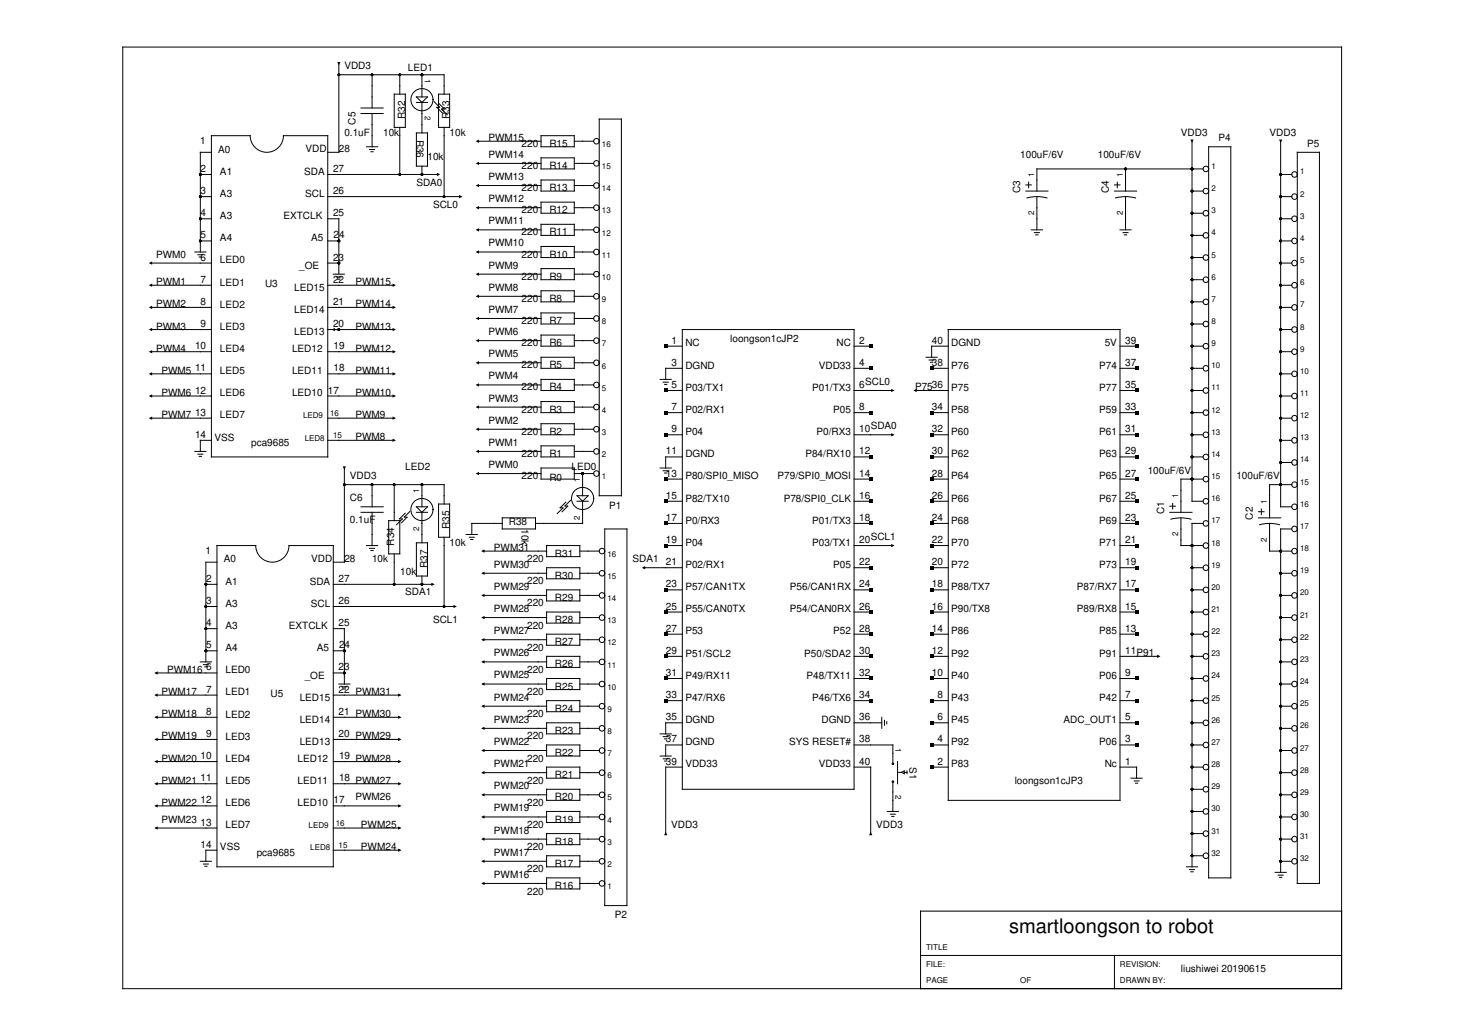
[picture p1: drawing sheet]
<svg xmlns="http://www.w3.org/2000/svg" width="297mm" height="210mm" viewBox="0 0 297 210" stroke-linecap="round" stroke-linejoin="round" font-family="sans-serif">
<defs><g id="words">
<text font-size="4.1" x="204.6" y="189.3">smartloongson to robot</text>
<g font-size="2">
<text x="69.8" y="14">VDD3</text>
<text x="82.7" y="14.4">LED1</text>
<text x="40.6" y="29.3">1</text>
<text x="69.8" y="27.5">0.1uF</text>
<text x="72.1" y="25.3" transform="rotate(-90 72.1 25.3)">C5</text>
<text x="77.7" y="27.5">10k</text>
<text x="82.2" y="24.1" transform="rotate(-90 82.2 24.1)">R32</text>
<text x="84.4" y="28.3" transform="rotate(90 84.4 28.3)">R36</text>
<text x="91.2" y="24.1" transform="rotate(-90 91.2 24.1)">R33</text>
<text x="91.2" y="27.5">10k</text>
<text x="99" y="28.6">PWM15</text>
<text x="105.8" y="29.8">220</text>
<text x="111.4" y="29.8">R15</text>
<text x="239.4" y="27.5">VDD3</text>
<text x="247.1" y="28.6">P4</text>
<text x="257.4" y="27.5">VDD3</text>
<text x="265" y="29.8">P5</text>
<text x="40.7" y="34.9">2</text>
<text x="44.3" y="30.9">A0</text>
<text x="44.6" y="35.4">A1</text>
<text x="61.7" y="35.4">SDA</text>
<text x="62" y="30.9">VDD</text>
<text x="67.5" y="34.9">27</text>
<text x="68.7" y="30.9">28</text>
<text x="86.7" y="32.4">10k</text>
<text x="99" y="32">PWM14</text>
<text x="105.8" y="34.3">220</text>
<text x="111.4" y="34.3">R14</text>
<text x="206.9" y="32">100uF/6V</text>
<text x="222.6" y="32">100uF/6V</text>
<text x="40.7" y="39.4">3</text>
<text x="44.6" y="39.9">A3</text>
<text x="61.9" y="39.9">SCL</text>
<text x="67.5" y="39.4">26</text>
<text x="84.4" y="37.6">SDA0</text>
<text x="99" y="41">PWM12</text>
<text x="99" y="36.5">PWM13</text>
<text x="105.8" y="38.8">220</text>
<text x="111.4" y="38.8">R13</text>
<text x="206.9" y="39.1" transform="rotate(-90 206.9 39.1)">C3</text>
<text x="224.8" y="39.1" transform="rotate(-90 224.8 39.1)">C4</text>
<text x="40.7" y="43.9">4</text>
<text x="44.6" y="44.4">A3</text>
<text x="57.5" y="44.4">EXTCLK</text>
<text x="67.5" y="43.9">25</text>
<text x="87.8" y="42.1">SCL0</text>
<text x="99" y="45.5">PWM11</text>
<text x="105.8" y="43.2">220</text>
<text x="105.8" y="47.7">220</text>
<text x="111.4" y="43.2">R12</text>
<text x="111.4" y="47.7">R11</text>
<text x="31.6" y="52.2">PWM0</text>
<text x="40.7" y="48.4">5</text>
<text x="40.7" y="52.8">6</text>
<text x="44.6" y="48.9">A4</text>
<text x="44.6" y="53.4">LED0</text>
<text x="63.1" y="48.9">A5</text>
<text x="67.5" y="52.8">23</text>
<text x="67.6" y="48.4">24</text>
<text x="99" y="50">PWM10</text>
<text x="105.8" y="52.2">220</text>
<text x="111.4" y="52.2">R10</text>
<text x="31.6" y="57.8">PWM1</text>
<text x="40.7" y="57.3">7</text>
<text x="44.6" y="57.9">LED1</text>
<text x="53.8" y="58.2">U3</text>
<text x="59.6" y="59">LED15</text>
<text x="60.7" y="54.5">_OE</text>
<text x="67.5" y="57.3">22</text>
<text x="72.1" y="57.8">PWM15</text>
<text x="99" y="54.5">PWM9</text>
<text x="99" y="59">PWM8</text>
<text x="105.8" y="56.7">220</text>
<text x="111.4" y="56.7">R9</text>
<text x="31.6" y="62.3">PWM2</text>
<text x="40.7" y="61.8">8</text>
<text x="44.6" y="62.4">LED2</text>
<text x="59.6" y="63.5">LED14</text>
<text x="67.5" y="61.8">21</text>
<text x="72.1" y="62.3">PWM14</text>
<text x="99" y="63.5">PWM7</text>
<text x="105.8" y="61.2">220</text>
<text x="105.8" y="65.7">220</text>
<text x="111.4" y="61.2">R8</text>
<text x="111.4" y="65.7">R7</text>
<text x="31.6" y="71.3">PWM4</text>
<text x="31.6" y="66.8">PWM3</text>
<text x="39.5" y="70.8">10</text>
<text x="40.7" y="66.3">9</text>
<text x="44.6" y="66.9">LED3</text>
<text x="44.6" y="71.4">LED4</text>
<text x="59.2" y="71.4">LED12</text>
<text x="59.6" y="68">LED13</text>
<text x="67.5" y="66.3">20</text>
<text x="67.6" y="70.8">19</text>
<text x="72.1" y="71.3">PWM12</text>
<text x="72.1" y="66.8">PWM13</text>
<text x="99" y="68">PWM6</text>
<text x="105.8" y="70.2">220</text>
<text x="111.4" y="70.2">R6</text>
<text x="136.2" y="69.7">1</text>
<text x="139" y="70.3">NC</text>
<text x="148.1" y="69.3">loongson1cJP2</text>
<text x="169.6" y="70.3">NC</text>
<text x="174.2" y="69.7">2</text>
<text x="188.9" y="69.7">40</text>
<text x="192.9" y="70.3">DGND</text>
<text x="224" y="70.3">5V</text>
<text x="228.2" y="69.7">39</text>
<text x="32.8" y="75.8">PWM5</text>
<text x="39.5" y="75.3">11</text>
<text x="44.6" y="75.9">LED5</text>
<text x="59.2" y="75.9">LED11</text>
<text x="67.6" y="75.3">18</text>
<text x="72.1" y="75.8">PWM11</text>
<text x="99" y="76.9">PWM4</text>
<text x="99" y="72.5">PWM5</text>
<text x="105.8" y="74.7">220</text>
<text x="111.4" y="74.7">R5</text>
<text x="136.2" y="74.2">3</text>
<text x="139" y="74.8">DGND</text>
<text x="166" y="74.8">VDD33</text>
<text x="174.2" y="74.2">4</text>
<text x="188.9" y="74.2">38</text>
<text x="192.9" y="74.8">P76</text>
<text x="222.9" y="74.8">P74</text>
<text x="228.2" y="74.2">37</text>
<text x="32.8" y="80.3">PWM6</text>
<text x="39.5" y="79.8">12</text>
<text x="44.6" y="80.4">LED6</text>
<text x="59.2" y="80.4">LED10</text>
<text x="66.5" y="79.8">17</text>
<text x="72.1" y="80.3">PWM10</text>
<text x="99" y="81.4">PWM3</text>
<text x="105.8" y="83.7">220</text>
<text x="105.8" y="79.2">220</text>
<text x="111.4" y="83.7">R3</text>
<text x="111.4" y="79.2">R4</text>
<text x="136.2" y="83.2">7</text>
<text x="136.2" y="78.7">5</text>
<text x="139" y="83.7">P02/RX1</text>
<text x="139" y="79.2">P03/TX1</text>
<text x="164.7" y="79.2">P01/TX3</text>
<text x="168.9" y="83.7">P05</text>
<text x="174.2" y="83.2">8</text>
<text x="174.2" y="78.7">6</text>
<text x="175.4" y="78.1">SCL0</text>
<text x="185.5" y="79.2">P7536</text>
<text x="188.9" y="83.2">34</text>
<text x="192.9" y="83.7">P58</text>
<text x="192.9" y="79.2">P75</text>
<text x="222.9" y="79.2">P77</text>
<text x="222.9" y="83.7">P59</text>
<text x="228.2" y="78.7">35</text>
<text x="228.2" y="83.2">33</text>
<text x="32.8" y="84.8">PWM7</text>
<text x="39.5" y="84.3">13</text>
<text x="39.5" y="88.8">14</text>
<text x="43.5" y="89.4">VSS</text>
<text x="44.6" y="84.9">LED7</text>
<text x="72.1" y="84.8">PWM9</text>
<text x="72.1" y="89.3">PWM8</text>
<text x="99" y="85.9">PWM2</text>
<text x="105.8" y="88.2">220</text>
<text x="111.4" y="88.2">R2</text>
<text x="136.2" y="87.7">9</text>
<text x="139" y="88.2">P04</text>
<text x="165.6" y="88.2">P0/RX3</text>
<text x="174.2" y="87.7">10</text>
<text x="176.5" y="87.1">SDA0</text>
<text x="188.9" y="87.7">32</text>
<text x="192.9" y="88.2">P60</text>
<text x="222.9" y="88.2">P61</text>
<text x="228.2" y="87.7">31</text>
<text x="50.9" y="90.4">pca9685</text>
<text x="82.2" y="95.3">LED2</text>
<text x="99" y="90.4">PWM1</text>
<text x="99" y="94.9">PWM0</text>
<text x="105.8" y="92.7">220</text>
<text x="111.4" y="92.7">R1</text>
<text x="115.9" y="95.3">LED0</text>
<text x="135" y="92.2">11</text>
<text x="139" y="92.7">DGND</text>
<text x="163.3" y="92.7">P84/RX10</text>
<text x="174.2" y="92.2">12</text>
<text x="188.9" y="92.2">30</text>
<text x="192.9" y="92.7">P62</text>
<text x="222.9" y="92.7">P63</text>
<text x="228.2" y="92.2">29</text>
<text x="70.9" y="97.2">VDD3</text>
<text x="70.9" y="101.7">C6</text>
<text x="105.8" y="97.2">220</text>
<text x="111.4" y="97.5">R0</text>
<text x="135" y="101.2">15</text>
<text x="135" y="96.7">13</text>
<text x="139" y="101.7">P82/TX10</text>
<text x="139" y="97.2">P80/SPI0_MISO</text>
<text x="157.7" y="97.2">P79/SPI0_MOSI</text>
<text x="158.9" y="101.7">P78/SPI0_CLK</text>
<text x="174.2" y="101.2">16</text>
<text x="174.2" y="96.7">14</text>
<text x="188.9" y="96.7">28</text>
<text x="188.9" y="101.2">26</text>
<text x="192.9" y="97.2">P64</text>
<text x="192.9" y="101.7">P66</text>
<text x="222.9" y="101.7">P67</text>
<text x="222.9" y="97.2">P65</text>
<text x="228.2" y="101.2">25</text>
<text x="228.2" y="96.7">27</text>
<text x="232.7" y="96">100uF/6V</text>
<text x="250.7" y="97.2">100uF/6V</text>
<text x="70.9" y="106.2">0.1uF</text>
<text x="91.2" y="107.3" transform="rotate(-90 91.2 107.3)">R35</text>
<text x="103.2" y="106.5">R38</text>
<text x="105.8" y="107.3" transform="rotate(90 105.8 107.3)">10k</text>
<text x="123.5" y="103.2">P1</text>
<text x="135" y="105.6">17</text>
<text x="139" y="106.2">P0/RX3</text>
<text x="164.7" y="106.2">P01/TX3</text>
<text x="174.2" y="105.6">18</text>
<text x="188.9" y="105.6">24</text>
<text x="192.9" y="106.2">P68</text>
<text x="222.9" y="106.2">P69</text>
<text x="228.2" y="105.6">23</text>
<text x="236.1" y="104.2" transform="rotate(-90 236.1 104.2)">C1</text>
<text x="254" y="105.4" transform="rotate(-90 254 105.4)">C2</text>
<text x="41.7" y="112.4">1</text>
<text x="79.9" y="110.6" transform="rotate(-90 79.9 110.6)">R34</text>
<text x="91.2" y="110.6">10k</text>
<text x="100.2" y="111.8">PWM31</text>
<text x="112.5" y="112.9">R31</text>
<text x="135" y="110.1">19</text>
<text x="139" y="110.7">P04</text>
<text x="164.7" y="110.7">P03/TX1</text>
<text x="174.2" y="110.1">20</text>
<text x="176.5" y="109.5">SCL1</text>
<text x="188.9" y="110.1">22</text>
<text x="192.9" y="110.7">P70</text>
<text x="222.9" y="110.7">P71</text>
<text x="228.2" y="110.1">21</text>
<text x="41.8" y="118">2</text>
<text x="45.4" y="114.1">A0</text>
<text x="45.7" y="118.6">A1</text>
<text x="62.8" y="118.6">SDA</text>
<text x="63.1" y="114">VDD</text>
<text x="68.6" y="118">27</text>
<text x="69.8" y="114">28</text>
<text x="75.4" y="114">10k</text>
<text x="81.2" y="116.6">10k</text>
<text x="86.7" y="115.1" transform="rotate(-90 86.7 115.1)">R37</text>
<text x="100.2" y="115.1">PWM30</text>
<text x="100.2" y="119.6">PWM29</text>
<text x="106.9" y="114">220</text>
<text x="106.9" y="118.5">220</text>
<text x="112.5" y="117.4">R30</text>
<text x="128.2" y="114">SDA1</text>
<text x="135" y="119.1">23</text>
<text x="135" y="114.6">21</text>
<text x="139" y="119.7">P57/CAN1TX</text>
<text x="139" y="115.2">P02/RX1</text>
<text x="160.2" y="119.7">P56/CAN1RX</text>
<text x="168.9" y="115.2">P05</text>
<text x="174.2" y="119.1">24</text>
<text x="174.2" y="114.6">22</text>
<text x="188.9" y="114.6">20</text>
<text x="188.9" y="119.1">18</text>
<text x="192.9" y="115.2">P72</text>
<text x="192.9" y="119.7">P88/TX7</text>
<text x="218.4" y="119.7">P87/RX7</text>
<text x="222.9" y="115.2">P73</text>
<text x="228.2" y="114.6">19</text>
<text x="228.2" y="119.1">17</text>
<text x="41.8" y="122.5">3</text>
<text x="45.7" y="123.1">A3</text>
<text x="63" y="123.1">SCL</text>
<text x="68.6" y="122.5">26</text>
<text x="82.2" y="120.8">SDA1</text>
<text x="100.2" y="124.1">PWM28</text>
<text x="106.9" y="123">220</text>
<text x="112.5" y="121.9">R29</text>
<text x="135" y="123.6">25</text>
<text x="139" y="124.2">P55/CAN0TX</text>
<text x="160.2" y="124.2">P54/CAN0RX</text>
<text x="174.2" y="123.6">26</text>
<text x="188.9" y="123.6">16</text>
<text x="192.9" y="124.2">P90/TX8</text>
<text x="218.4" y="124.2">P89/RX8</text>
<text x="228.2" y="123.6">15</text>
<text x="41.8" y="127">4</text>
<text x="41.8" y="131.5">5</text>
<text x="45.7" y="127.5">A3</text>
<text x="58.6" y="127.5">EXTCLK</text>
<text x="64.2" y="132">A5</text>
<text x="68.6" y="127">25</text>
<text x="68.7" y="131.5">24</text>
<text x="87.8" y="126.4">SCL1</text>
<text x="100.2" y="128.6">PWM27</text>
<text x="106.9" y="127.5">220</text>
<text x="106.9" y="132">220</text>
<text x="112.5" y="126.4">R28</text>
<text x="112.5" y="130.9">R27</text>
<text x="135" y="128.1">27</text>
<text x="139" y="128.7">P53</text>
<text x="168.9" y="128.7">P52</text>
<text x="174.2" y="128.1">28</text>
<text x="188.9" y="128.1">14</text>
<text x="192.9" y="128.7">P86</text>
<text x="222.9" y="128.7">P85</text>
<text x="228.2" y="128.1">13</text>
<text x="33.9" y="136.5">PWM16</text>
<text x="41.8" y="136">6</text>
<text x="45.7" y="132">A4</text>
<text x="45.7" y="136.5">LED0</text>
<text x="61.8" y="137.7">_OE</text>
<text x="68.6" y="136">23</text>
<text x="100.2" y="133.1">PWM26</text>
<text x="100.2" y="137.6">PWM25</text>
<text x="106.9" y="136.5">220</text>
<text x="112.5" y="135.4">R26</text>
<text x="135" y="137.1">31</text>
<text x="135" y="132.6">29</text>
<text x="139" y="137.7">P49/RX11</text>
<text x="139" y="133.2">P51/SCL2</text>
<text x="163.1" y="133.2">P50/SDA2</text>
<text x="163.5" y="137.7">P48/TX11</text>
<text x="174.2" y="137.1">32</text>
<text x="174.2" y="132.6">30</text>
<text x="188.9" y="132.6">12</text>
<text x="188.9" y="137.1">10</text>
<text x="192.9" y="133.2">P92</text>
<text x="192.9" y="137.7">P40</text>
<text x="222.9" y="133.2">P91</text>
<text x="222.9" y="137.7">P06</text>
<text x="228.2" y="132.6">11P91</text>
<text x="228.2" y="137.1">9</text>
<text x="32.8" y="141">PWM17</text>
<text x="41.8" y="140.5">7</text>
<text x="45.7" y="141">LED1</text>
<text x="54.9" y="141.3">U5</text>
<text x="60.8" y="142.2">LED15</text>
<text x="68.6" y="140.5">22 PWM31</text>
<text x="100.2" y="142.1">PWM24</text>
<text x="106.9" y="141">220</text>
<text x="112.5" y="139.8">R25</text>
<text x="135" y="141.6">33</text>
<text x="139" y="142.2">P47/RX6</text>
<text x="164.7" y="142.2">P46/TX6</text>
<text x="174.2" y="141.6">34</text>
<text x="190.1" y="141.6">8</text>
<text x="192.9" y="142.2">P43</text>
<text x="222.9" y="142.2">P42</text>
<text x="228.2" y="141.6">7</text>
<text x="32.8" y="150">PWM19</text>
<text x="32.8" y="145.5">PWM18</text>
<text x="41.8" y="145">8</text>
<text x="41.8" y="149.5">9</text>
<text x="45.7" y="145.5">LED2</text>
<text x="60.8" y="146.6">LED14</text>
<text x="68.6" y="149.5">20 PWM29</text>
<text x="68.6" y="145">21 PWM30</text>
<text x="100.2" y="146.6">PWM23</text>
<text x="106.9" y="145.5">220</text>
<text x="106.9" y="150">220</text>
<text x="112.5" y="144.3">R24</text>
<text x="112.5" y="148.8">R23</text>
<text x="135" y="146.1">35</text>
<text x="139" y="146.6">DGND</text>
<text x="166.6" y="146.6">DGND</text>
<text x="174.2" y="146.1">36</text>
<text x="190.1" y="146.1">6</text>
<text x="192.9" y="146.6">P45</text>
<text x="215.7" y="146.6">ADC_OUT1</text>
<text x="228.2" y="146.1">5</text>
<text x="32.8" y="154.5">PWM20</text>
<text x="40.7" y="153.9">10</text>
<text x="45.7" y="150">LED3</text>
<text x="45.7" y="154.5">LED4</text>
<text x="60.3" y="154.5">LED12</text>
<text x="60.8" y="151.1">LED13</text>
<text x="68.7" y="153.9">19 PWM28</text>
<text x="100.2" y="151.1">PWM22</text>
<text x="100.2" y="155.6">PWM21</text>
<text x="106.9" y="154.5">220</text>
<text x="112.5" y="153.3">R22</text>
<text x="135" y="155.1">39</text>
<text x="135" y="150.6">37</text>
<text x="139" y="155.6">VDD33</text>
<text x="139" y="151.1">DGND</text>
<text x="160" y="151.1">SYS RESET#</text>
<text x="166" y="155.6">VDD33</text>
<text x="174.2" y="155.1">40</text>
<text x="174.2" y="150.6">38</text>
<text x="184.4" y="155.6" transform="rotate(90 184.4 155.6)">S1</text>
<text x="190.1" y="155.1">2</text>
<text x="190.1" y="150.6">4</text>
<text x="192.9" y="155.6">P83</text>
<text x="192.9" y="151.1">P92</text>
<text x="222.9" y="151.1">P06</text>
<text x="224" y="155.6">Nc</text>
<text x="228.2" y="150.6">3</text>
<text x="228.2" y="155.1">1</text>
<text x="32.8" y="158.9">PWM21</text>
<text x="40.7" y="158.4">11</text>
<text x="45.7" y="159">LED5</text>
<text x="60.3" y="159">LED11</text>
<text x="68.7" y="158.4">18 PWM27</text>
<text x="100.2" y="160.1">PWM20</text>
<text x="106.9" y="158.9">220</text>
<text x="112.5" y="157.8">R21</text>
<text x="205.7" y="158.9">loongson1cJP3</text>
<text x="32.8" y="166.8">PWM23</text>
<text x="32.8" y="163.4">PWM22</text>
<text x="40.7" y="162.9">12</text>
<text x="40.7" y="167.4">13</text>
<text x="45.7" y="163.5">LED6</text>
<text x="45.7" y="168">LED7</text>
<text x="60.3" y="163.5">LED10</text>
<text x="67.6" y="162.9">17</text>
<text x="72.1" y="162.3">PWM26</text>
<text x="73.2" y="167.9">PWM25</text>
<text x="100.2" y="164.6">PWM19</text>
<text x="106.9" y="167.9">220</text>
<text x="106.9" y="163.4">220</text>
<text x="112.5" y="166.8">R19</text>
<text x="112.5" y="162.3">R20</text>
<text x="136.1" y="167.9">VDD3</text>
<text x="177.7" y="167.9">VDD3</text>
<text x="40.7" y="171.9">14</text>
<text x="44.6" y="172.5">VSS</text>
<text x="52" y="173.5">pca9685</text>
<text x="73.2" y="172.4">PWM24</text>
<text x="100.2" y="169.1">PWM18</text>
<text x="100.2" y="173.5">PWM17</text>
<text x="106.9" y="172.4">220</text>
<text x="112.5" y="171.3">R18</text>
<text x="100.2" y="178">PWM16</text>
<text x="106.9" y="176.9">220</text>
<text x="112.5" y="175.8">R17</text>
<text x="106.9" y="181.4">220</text>
<text x="112.5" y="180.3">R16</text>
<text x="124.6" y="186.3">P2</text>
<text x="239.4" y="197.1">liushiwei 20190615</text>
</g>
<g font-size="1.6">
<text x="86.1" y="15.9" transform="rotate(90 86.1 15.9)">1</text>
<text x="86.1" y="23.6" transform="rotate(90 86.1 23.6)">2</text>
<text x="122.1" y="29.8">16</text>
<text x="122.1" y="34.3">15</text>
<text x="209.7" y="35.9" transform="rotate(-90 209.7 35.9)">1</text>
<text x="227.6" y="35.9" transform="rotate(-90 227.6 35.9)">1</text>
<text x="245.6" y="34.3">1</text>
<text x="263.6" y="35.4">1</text>
<text x="122.1" y="38.8">14</text>
<text x="245.6" y="38.8">2</text>
<text x="263.6" y="39.9">2</text>
<text x="122.1" y="47.8">12</text>
<text x="122.1" y="43.3">13</text>
<text x="209.7" y="43.6" transform="rotate(-90 209.7 43.6)">2</text>
<text x="227.6" y="43.6" transform="rotate(-90 227.6 43.6)">2</text>
<text x="245.6" y="43.2">3</text>
<text x="245.6" y="47.7">4</text>
<text x="263.6" y="44.4">3</text>
<text x="122.1" y="52.3">11</text>
<text x="245.6" y="52.2">5</text>
<text x="263.6" y="48.9">4</text>
<text x="263.6" y="53.4">5</text>
<text x="122.1" y="56.8">10</text>
<text x="245.6" y="56.7">6</text>
<text x="263.6" y="57.8">6</text>
<text x="122.1" y="65.8">8</text>
<text x="122.1" y="61.3">9</text>
<text x="245.6" y="61.2">7</text>
<text x="245.6" y="65.7">8</text>
<text x="263.6" y="62.3">7</text>
<text x="122.1" y="70.2">7</text>
<text x="245.6" y="70.2">9</text>
<text x="263.6" y="66.8">8</text>
<text x="263.6" y="71.3">9</text>
<text x="122.1" y="74.7">6</text>
<text x="245.6" y="74.7">10</text>
<text x="263.6" y="75.8">10</text>
<text x="122.1" y="83.7">4</text>
<text x="122.1" y="79.2">5</text>
<text x="245.6" y="79.2">11</text>
<text x="245.6" y="83.7">12</text>
<text x="263.6" y="80.3">11</text>
<text x="61.5" y="84.9">LED9</text>
<text x="61.8" y="89.4">LED8</text>
<text x="67" y="84.3">16</text>
<text x="67.5" y="88.8">15</text>
<text x="122.1" y="88.2">3</text>
<text x="245.6" y="88.2">13</text>
<text x="263.6" y="84.8">12</text>
<text x="263.6" y="89.3">13</text>
<text x="122.1" y="92.7">2</text>
<text x="245.6" y="92.7">14</text>
<text x="263.6" y="93.8">14</text>
<text x="85" y="100" transform="rotate(-90 85 100)">1</text>
<text x="117.6" y="97.7" transform="rotate(-90 117.6 97.7)">1</text>
<text x="122.1" y="97.2">1</text>
<text x="238.9" y="101.1" transform="rotate(-90 238.9 101.1)">1</text>
<text x="245.6" y="97.2">15</text>
<text x="245.6" y="101.7">16</text>
<text x="263.6" y="98.3">15</text>
<text x="85" y="107.6" transform="rotate(-90 85 107.6)">2</text>
<text x="117.6" y="105.4" transform="rotate(-90 117.6 105.4)">2</text>
<text x="245.6" y="106.2">17</text>
<text x="256.9" y="102.2" transform="rotate(-90 256.9 102.2)">1</text>
<text x="263.6" y="102.8">16</text>
<text x="263.6" y="107.3">17</text>
<text x="123.2" y="112.9">16</text>
<text x="238.9" y="108.7" transform="rotate(-90 238.9 108.7)">2</text>
<text x="245.6" y="110.6">18</text>
<text x="256.9" y="109.9" transform="rotate(-90 256.9 109.9)">2</text>
<text x="263.6" y="111.8">18</text>
<text x="123.2" y="117.4">15</text>
<text x="245.6" y="115.1">19</text>
<text x="245.6" y="119.6">20</text>
<text x="263.6" y="116.3">19</text>
<text x="123.2" y="121.9">14</text>
<text x="245.6" y="124.1">21</text>
<text x="263.6" y="120.8">20</text>
<text x="263.6" y="125.2">21</text>
<text x="123.2" y="130.9">12</text>
<text x="123.2" y="126.4">13</text>
<text x="245.6" y="128.6">22</text>
<text x="263.6" y="129.7">22</text>
<text x="123.2" y="135.4">11</text>
<text x="245.6" y="133.1">23</text>
<text x="245.6" y="137.6">24</text>
<text x="263.6" y="134.2">23</text>
<text x="123.2" y="139.9">10</text>
<text x="245.6" y="142.1">25</text>
<text x="263.6" y="138.7">24</text>
<text x="263.6" y="143.2">25</text>
<text x="123.2" y="148.9">8</text>
<text x="123.2" y="144.4">9</text>
<text x="245.6" y="146.6">26</text>
<text x="263.6" y="147.7">26</text>
<text x="123.2" y="153.4">7</text>
<text x="181.6" y="151.6" transform="rotate(90 181.6 151.6)">1</text>
<text x="245.6" y="151.1">27</text>
<text x="245.6" y="155.6">28</text>
<text x="263.6" y="152.2">27</text>
<text x="123.2" y="157.9">6</text>
<text x="181.6" y="161.2" transform="rotate(90 181.6 161.2)">2</text>
<text x="245.6" y="160.1">29</text>
<text x="263.6" y="156.7">28</text>
<text x="263.6" y="161.2">29</text>
<text x="62.6" y="168">LED9</text>
<text x="68.1" y="167.4">16</text>
<text x="123.2" y="166.9">4</text>
<text x="123.2" y="162.3">5</text>
<text x="245.6" y="164.6">30</text>
<text x="263.6" y="165.7">30</text>
<text x="62.9" y="172.5">LED8</text>
<text x="68.6" y="171.9">15</text>
<text x="123.2" y="171.3">3</text>
<text x="245.6" y="169.1">31</text>
<text x="245.6" y="173.5">32</text>
<text x="263.6" y="170.2">31</text>
<text x="123.2" y="175.8">2</text>
<text x="263.6" y="174.7">32</text>
<text x="123.2" y="180.3">1</text>
<text x="187.8" y="196">FILE:</text>
<text x="187.8" y="192.6">TITLE</text>
<text x="227.1" y="196">REVISION:</text>
<text x="187.8" y="199.4">PAGE</text>
<text x="206.9" y="199.4">OF</text>
<text x="227.1" y="199.4">DRAWN BY:</text>
</g>
</g></defs>
<g fill="none" stroke="#000" stroke-width=".2">
<path d="M24.9 9.5h247.1v191h-247.1zM68.7 12.9v18h-2.2M68.7 15.2h21.3v3.9M75.4 15.2v6.7M79.9 19.1h2.3v6.7h-2.3zM81.1 15.2v3.9M84.4 19.7h2.3l-1.1 1.1zM85.6 15.2v4.5M88.9 19.1h2.3v6.7h-2.3zM40.6 35.4h2.3M40.6 39.9h2.3M42.9 27.5h7.8a3.4 3.4 0 0 0 3.4 3.4 3.4 3.4 0 0 0 3.4-3.4h9v65.2h-23.6z"/>
<path d="M42.9 30.9h-2.3v20.2M66.5 35.4h22.4M66.5 39.9h26.9M73.2 23h4.5M73.2 21.9h4.5M74.3 29.8h2.3M74.9 30.3h1M75.2 30.8h.5M75.4 23v6.8M81.1 25.8v9.6M84.4 27h2.3v6.7h-2.3zM84.4 20.8h2.3"/>
<path d="M85.6 20.8v6.2M85.6 33.7v1.7M88 20.6l1.1 1.1-.5 .1 1.1 1.1M89 21l1.1 1.1h-.6l1.2 1.2M90 25.8v14.1M96.8 37.6h12.9M96.8 33.1h12.9M96.8 28.6h12.9M109.7 32h6.7v2.3h-6.7zM109.7 36.5h6.7v2.3h-6.7zM109.7 27.5h6.7v2.3h-6.7zM116.4 37.6h4"/>
<path d="M116.4 33.1h4M116.4 28.6h4M121.5 24.1h4.5v76.4h-4.5zM208 38.8h4.5M208 37.5h1.1M208.6 37v1.1M210.2 39.9v6.7M226 38.8h4.5M226 37.5h1.1M226.5 37v1.1M228.2 34.3v4.5M228.2 39.9v6.7"/>
<path d="M241.7 28.6v73.1h2.2M241.7 38.8h2.2M243.9 34.3h-33.7v4.5M245.1 29.8h4.5v148.2h-4.5zM259.7 35.4h2.2M259.7 39.9h2.2M259.7 28.6v74.2h2.2M263 30.9h4.5v148.3h-4.5zM30.5 53.4h12.4M30.5 57.8h12.4M39.5 51.1h2.2M40.1 51.7h1"/>
<path d="M40.4 52.1h.4M40.6 44.4h2.3M40.6 48.9h2.3M66.5 44.4h2.2v11.2M66.5 48.9h2.2M66.5 53.4h2.2M66.5 57.8h13.4M67.6 55.6h2.2M68.2 56.2h1M68.5 56.6h.4M96.8 55.6h12.9M96.8 51.1h12.9"/>
<path d="M96.8 46.6h12.9M96.8 42.1h12.9M109.7 41h6.7v2.2h-6.7zM109.7 45.5h6.7v2.2h-6.7zM109.7 50h6.7v2.2h-6.7zM109.7 54.5h6.7v2.2h-6.7zM109.7 59h6.7v2.2h-6.7zM116.4 55.6h4M116.4 51.1h4M116.4 46.6h4M116.4 42.1h4M208.2 40.1a7.9 7.9 0 0 1 4.1 0"/>
<path d="M209.1 46.6h2.3M209.7 47.2h1M210 47.6h.5M226.2 40.1a7.9 7.9 0 0 1 4 0M227.1 46.6h2.2M227.7 47.2h1M228 47.6h.4M241.7 43.2h2.2M241.7 47.7h2.2M241.7 52.2h2.2M241.7 56.7h2.2M259.7 44.4h2.2"/>
<path d="M259.7 48.9h2.2M259.7 53.4h2.2M259.7 57.8h2.2M30.5 66.8h12.4M30.5 62.3h12.4M30.5 71.3h12.4M30.5 75.8h12.4M66.5 66.8h13.4M66.5 62.3h13.4M66.5 71.3h13.4M66.5 75.8h13.4M96.8 78.1h12.9"/>
<path d="M96.8 73.6h12.9M96.8 69.1h12.9M96.8 64.6h12.9M96.8 60.1h12.9M109.7 76.9h6.7v2.3h-6.7zM109.7 68h6.7v2.2h-6.7zM109.7 72.5h6.7v2.2h-6.7zM109.7 63.5h6.7v2.2h-6.7zM116.4 78.1h4M116.4 73.6h4M116.4 69.1h4M116.4 64.6h4"/>
<path d="M116.4 60.1h4M133.9 76.9h2.2M134.5 77.5h1M134.8 78h.4M135 79.2h3.3M135 70.2h3.3M138.3 66.8h34.9v93.3h-34.9zM138.3 74.7h-3.3v2.2M173.2 79.2h7.8M173.2 70.2h3.3M173.2 74.7h3.3M185.5 79.2h6.8"/>
<path d="M187.8 72.5h2.2M188.4 73h1M188.7 73.5h.4M188.9 74.7h3.4M192.3 66.8h34.8v95.5h-34.8zM192.3 70.2h-3.4v2.3M227.1 79.2h3.4M227.1 70.2h3.4M227.1 74.7h3.4M241.7 79.2h2.2M241.7 70.2h2.2M241.7 74.7h2.2"/>
<path d="M241.7 61.2h2.2M241.7 65.7h2.2M259.7 66.8h2.2M259.7 62.3h2.2M259.7 71.3h2.2M259.7 75.8h2.2M30.5 80.3h12.4M30.5 84.8h12.4M39.5 91.5h2.2M40.1 92.1h1M40.4 92.6h.4M42.9 89.3h-2.3v2.2"/>
<path d="M66.5 80.3h13.4M66.5 84.8h13.4M66.5 89.3h13.4M69.8 94.9v19.1h-2.2M69.8 98.3h20.2v3.9M75.4 98.3v4.5M79.9 98.3v7.3M85.6 98.3v4.5M96.8 96h12.9M96.8 91.5h12.9M96.8 87.1h12.9M96.8 82.6h12.9"/>
<path d="M109.7 85.9h6.7v2.3h-6.7zM109.7 81.4h6.7v2.3h-6.7zM109.7 94.9h6.7v2.3h-6.7zM109.7 90.4h6.7v2.3h-6.7zM116.4 96h4M116.4 91.5h4M116.4 87.1h4M116.4 82.6h4M118.1 96v4.5M133.9 94.9h2.2M134.5 95.5h1M134.8 95.9h.4"/>
<path d="M135 88.2h3.3M135 83.7h3.3M135 97.2h3.3M138.3 92.7h-3.3v2.2M173.2 88.2h7.8M173.2 83.7h3.3M173.2 97.2h3.3M173.2 92.7h3.3M188.9 88.2h3.4M188.9 83.7h3.4M188.9 97.2h3.4M188.9 92.7h3.4"/>
<path d="M227.1 88.2h3.4M227.1 83.7h3.4M227.1 97.2h3.4M227.1 92.7h3.4M241.7 88.2h2.2M241.7 83.7h2.2M241.7 92.7h2.2M243.9 97.2h-4.5v6.7M259.7 80.3h2.2M259.7 84.8h2.2M259.7 89.3h2.2M259.7 93.8h2.2"/>
<path d="M261.9 98.3h-4.5v6.7M41.7 118.5h2.3M44 110.6h7.9a3.4 3.4 0 0 0 3.3 3.4 3.4 3.4 0 0 0 3.4-3.4h9v65.2h-23.6zM44 114h-2.3v20.2M67.6 118.5h20.2M73.2 102.8h4.5M73.2 103.9h4.5M74.3 110.6h2.3M74.9 111.2h1M75.2 111.7h.5M75.4 103.9v6.7M78.8 105.6h2.3v6.7h-2.3z"/>
<path d="M79.9 112.3v6.2M82.1 104.1l-1.1 1.1 .6 .1-1.2 1.1M83.1 103.7l-1.1 1.2h.5l-1.1 1.1M84.4 102.8h2.3l-1.1 1.1zM84.4 103.9h2.3M84.4 110.1h2.3v6.7h-2.3zM85.6 103.9v6.2M85.6 116.8v1.7M88.9 102.2h2.3v6.8h-2.3zM90 109v14M94.5 108.4h2.3M95.2 109h1"/>
<path d="M95.4 109.4h.5M97.9 116.3h12.9M97.9 111.8h12.9M101.8 106.2h-6.1v2.2M101.8 105h6.8v2.3h-6.8zM110.8 110.6h6.8v2.3h-6.8zM110.8 119.6h6.8v2.3h-6.8zM110.8 115.1h6.8v2.3h-6.8zM114.7 101.8l-1.1 1.2h.5l-1.1 1.2M115.7 101.5l-1.1 1.1 .5 .1-1.1 1.1M117 101.7h2.2M117 100.5h2.2l-1.1 1.2z"/>
<path d="M117.6 116.3h3.9M117.6 111.8h3.9M118.1 101.7v4.5h-9.5M122.6 107.3h4.5v76.4h-4.5zM130.5 115.1h7.8M135 110.6h3.3M135 119.6h3.3M135 101.7h3.3M135 106.2h3.3M173.2 110.6h7.8M173.2 119.6h3.3M173.2 101.7h3.3"/>
<path d="M173.2 115.1h3.3M173.2 106.2h3.3M188.9 110.6h3.4M188.9 119.6h3.4M188.9 101.7h3.4M188.9 115.1h3.4M188.9 106.2h3.4M227.1 110.6h3.4M227.1 119.6h3.4M227.1 101.7h3.4M227.1 115.1h3.4M227.1 106.2h3.4"/>
<path d="M237.2 103.9h4.5M237.2 102.7h1.1M237.4 105.3a7.9 7.9 0 0 1 4.1 0M237.8 102.1v1.1M239.4 105v5.6h4.5M241.7 119.6h2.2M241.7 115.1h2.2M243.9 106.2h-2.2v69.6M255.2 105h4.5M255.2 103.8h1.1M255.4 106.4a7.9 7.9 0 0 1 4.1 0M255.7 103.2v1.2"/>
<path d="M257.4 106.2v5.6h4.5M259.7 116.3h2.2M261.9 107.3h-2.2v69.6M31.6 136.5h12.4M40.6 134.2h2.3M41.2 134.8h1M41.5 135.2h.5M41.7 123h2.3M41.7 127.5h2.3M41.7 132h2.3M67.6 123h24.7M67.6 127.5h2.2v11.2"/>
<path d="M67.6 132h2.2M67.6 136.5h2.2M68.7 138.7h2.2M69.3 139.3h1M69.6 139.7h.4M97.9 138.7h12.9M97.9 134.2h12.9M97.9 129.7h12.9M97.9 125.2h12.9M97.9 120.8h12.9M110.8 137.6h6.8v2.2h-6.8zM110.8 133.1h6.8v2.3h-6.8z"/>
<path d="M110.8 128.6h6.8v2.3h-6.8zM110.8 124.1h6.8v2.3h-6.8zM117.6 138.7h3.9M117.6 134.2h3.9M117.6 129.7h3.9M117.6 125.2h3.9M117.6 120.8h3.9M135 137.6h3.3M135 133.1h3.3M135 128.6h3.3M135 124.1h3.3M173.2 137.6h3.3"/>
<path d="M173.2 133.1h3.3M173.2 128.6h3.3M173.2 124.1h3.3M188.9 137.6h3.4M188.9 133.1h3.4M188.9 128.6h3.4M188.9 124.1h3.4M227.1 137.6h3.4M227.1 133.1h7.9M227.1 128.6h3.4M227.1 124.1h3.4M241.7 137.6h2.2"/>
<path d="M241.7 133.1h2.2M241.7 128.6h2.2M241.7 124.1h2.2M259.7 138.7h2.2M259.7 134.2h2.2M259.7 129.7h2.2M259.7 125.2h2.2M259.7 120.8h2.2M31.6 141h12.4M31.6 145.5h12.4M31.6 158.9h12.4M31.6 154.5h12.4"/>
<path d="M31.6 150h12.4M67.6 141h13.5M67.6 145.5h13.5M67.6 158.9h13.5M67.6 154.5h13.5M67.6 150h13.5M97.9 156.7h12.9M97.9 152.2h12.9M97.9 147.7h12.9M97.9 143.2h12.9M110.8 146.6h6.8v2.2h-6.8zM110.8 155.6h6.8v2.2h-6.8z"/>
<path d="M110.8 151.1h6.8v2.2h-6.8zM110.8 142.1h6.8v2.2h-6.8zM117.6 156.7h3.9M117.6 152.2h3.9M117.6 147.7h3.9M117.6 143.2h3.9M133.9 153.3h2.2M133.9 148.8h2.2M134.5 153.9h1M134.5 149.4h1M134.8 154.3h.4M134.8 149.8h.4"/>
<path d="M135 142.1h3.3M138.3 146.6h-3.3v2.2M138.3 155.6h-3.3v13.5M138.3 151.1h-3.3v2.2M173.2 146.6h5.6M173.2 155.6h3.3v13.5M173.2 151.1h7.8v3.6M173.2 142.1h3.3M178.8 145.5v2.2M179.3 146.1v1M179.8 146.4v.4M181 158.7v5.9"/>
<path d="M182 154.5v4.4M182 156.6h.8M182.8 156.6l.5-.2v.5zM183.3 156.6h.6M183.9 156.4v.5M188.9 146.6h3.4M188.9 155.6h3.4M188.9 151.1h3.4M188.9 142.1h3.4M227.1 146.6h3.4M227.1 155.6h3.4v2.2M227.1 151.1h3.4"/>
<path d="M227.1 142.1h3.4M229.3 157.8h2.3M230 158.4h1M230.2 158.8h.5M241.7 146.6h2.2M241.7 155.6h2.2M241.7 151.1h2.2M241.7 142.1h2.2M259.7 156.7h2.2M259.7 152.2h2.2M259.7 147.7h2.2M259.7 143.2h2.2"/>
<path d="M31.6 167.9h12.4M31.6 163.4h12.4M40.6 174.7h2.3M41.2 175.2h1M41.5 175.7h.5M44 172.4h-2.3v2.3M67.6 172.4h13.5M67.6 167.9h13.5M67.6 163.4h13.5M97.9 179.2h12.9M97.9 174.7h12.9M97.9 170.2h12.9"/>
<path d="M97.9 165.7h12.9M97.9 161.2h12.9M110.8 173.5h6.8v2.3h-6.8zM110.8 160.1h6.8v2.2h-6.8zM110.8 164.6h6.8v2.2h-6.8zM110.8 169.1h6.8v2.2h-6.8zM110.8 178h6.8v2.3h-6.8zM117.6 179.2h3.9M117.6 174.7h3.9M117.6 170.2h3.9M117.6 165.7h3.9M117.6 161.2h3.9"/>
<path d="M179.9 164.6h2.3M180.5 165.1h1M180.8 165.6h.5M240.6 175.8h2.2M241.2 176.4h1M241.5 176.8h.4M241.7 160.1h2.2M241.7 164.6h2.2M241.7 169.1h2.2M241.7 173.5h2.2M258.5 176.9h2.3M259.2 177.5h1"/>
<path d="M259.4 177.9h.5M259.7 174.7h2.2M259.7 170.2h2.2M259.7 165.7h2.2M259.7 161.2h2.2M186.6 193.8h85.4M226 193.8v6.7M272 184.8h-85.4v15.7"/>
<circle cx="85.6" cy="20.2" r="2.25"/>
<circle cx="120.9" cy="33.1" r=".56"/>
<circle cx="120.9" cy="28.6" r=".56"/>
<circle cx="120.9" cy="37.6" r=".56"/>
<circle cx="244.5" cy="38.8" r=".56"/>
<circle cx="244.5" cy="34.3" r=".56"/>
<circle cx="262.5" cy="39.9" r=".56"/>
<circle cx="262.5" cy="35.4" r=".56"/>
<circle cx="120.9" cy="42.1" r=".56"/>
<circle cx="120.9" cy="46.6" r=".56"/>
<circle cx="120.9" cy="55.6" r=".56"/>
<circle cx="120.9" cy="51.1" r=".56"/>
<circle cx="244.5" cy="52.2" r=".56"/>
<circle cx="244.5" cy="43.2" r=".56"/>
<circle cx="244.5" cy="56.7" r=".56"/>
<circle cx="244.5" cy="47.7" r=".56"/>
<circle cx="262.5" cy="44.4" r=".56"/>
<circle cx="262.5" cy="53.4" r=".56"/>
<circle cx="262.5" cy="48.9" r=".56"/>
<circle cx="262.5" cy="57.8" r=".56"/>
<circle cx="120.9" cy="78.1" r=".56"/>
<circle cx="120.9" cy="73.6" r=".56"/>
<circle cx="120.9" cy="69.1" r=".56"/>
<circle cx="120.9" cy="64.6" r=".56"/>
<circle cx="120.9" cy="60.1" r=".56"/>
<circle cx="244.5" cy="65.7" r=".56"/>
<circle cx="244.5" cy="74.7" r=".56"/>
<circle cx="244.5" cy="70.2" r=".56"/>
<circle cx="244.5" cy="61.2" r=".56"/>
<circle cx="244.5" cy="79.2" r=".56"/>
<circle cx="262.5" cy="71.3" r=".56"/>
<circle cx="262.5" cy="62.3" r=".56"/>
<circle cx="262.5" cy="75.8" r=".56"/>
<circle cx="262.5" cy="66.8" r=".56"/>
<circle cx="120.9" cy="87.1" r=".56"/>
<circle cx="120.9" cy="82.6" r=".56"/>
<circle cx="120.9" cy="96" r=".56"/>
<circle cx="120.9" cy="91.5" r=".56"/>
<circle cx="244.5" cy="92.7" r=".56"/>
<circle cx="244.5" cy="83.7" r=".56"/>
<circle cx="244.5" cy="97.2" r=".56"/>
<circle cx="244.5" cy="88.2" r=".56"/>
<circle cx="262.5" cy="84.8" r=".56"/>
<circle cx="262.5" cy="80.3" r=".56"/>
<circle cx="262.5" cy="89.3" r=".56"/>
<circle cx="262.5" cy="98.3" r=".56"/>
<circle cx="262.5" cy="93.8" r=".56"/>
<circle cx="85.6" cy="103.3" r="2.25"/>
<circle cx="118.1" cy="101.1" r="2.25"/>
<circle cx="122.1" cy="116.3" r=".56"/>
<circle cx="122.1" cy="111.8" r=".56"/>
<circle cx="244.5" cy="110.6" r=".56"/>
<circle cx="244.5" cy="106.1" r=".56"/>
<circle cx="244.5" cy="119.6" r=".56"/>
<circle cx="244.5" cy="101.7" r=".56"/>
<circle cx="244.5" cy="115.1" r=".56"/>
<circle cx="262.5" cy="107.3" r=".56"/>
<circle cx="262.5" cy="116.3" r=".56"/>
<circle cx="262.5" cy="102.8" r=".56"/>
<circle cx="262.5" cy="111.8" r=".56"/>
<circle cx="122.1" cy="125.2" r=".56"/>
<circle cx="122.1" cy="120.8" r=".56"/>
<circle cx="122.1" cy="129.7" r=".56"/>
<circle cx="122.1" cy="138.7" r=".56"/>
<circle cx="122.1" cy="134.2" r=".56"/>
<circle cx="244.5" cy="128.6" r=".56"/>
<circle cx="244.5" cy="133.1" r=".56"/>
<circle cx="244.5" cy="124.1" r=".56"/>
<circle cx="244.5" cy="137.6" r=".56"/>
<circle cx="262.5" cy="125.2" r=".56"/>
<circle cx="262.5" cy="120.8" r=".56"/>
<circle cx="262.5" cy="129.7" r=".56"/>
<circle cx="262.5" cy="138.7" r=".56"/>
<circle cx="262.5" cy="134.2" r=".56"/>
<circle cx="122.1" cy="156.7" r=".56"/>
<circle cx="122.1" cy="147.7" r=".56"/>
<circle cx="122.1" cy="143.2" r=".56"/>
<circle cx="122.1" cy="152.2" r=".56"/>
<circle cx="181" cy="154.9" r=".16"/>
<circle cx="181" cy="158.5" r=".16"/>
<circle cx="244.5" cy="151.1" r=".56"/>
<circle cx="244.5" cy="146.6" r=".56"/>
<circle cx="244.5" cy="155.6" r=".56"/>
<circle cx="244.5" cy="142.1" r=".56"/>
<circle cx="262.5" cy="143.2" r=".56"/>
<circle cx="262.5" cy="147.7" r=".56"/>
<circle cx="262.5" cy="156.7" r=".56"/>
<circle cx="262.5" cy="152.2" r=".56"/>
<circle cx="122.1" cy="170.2" r=".56"/>
<circle cx="122.1" cy="165.7" r=".56"/>
<circle cx="122.1" cy="174.7" r=".56"/>
<circle cx="122.1" cy="161.2" r=".56"/>
<circle cx="122.1" cy="179.2" r=".56"/>
<circle cx="244.5" cy="164.6" r=".56"/>
<circle cx="244.5" cy="160.1" r=".56"/>
<circle cx="244.5" cy="173.5" r=".56"/>
<circle cx="244.5" cy="169.1" r=".56"/>
<circle cx="262.5" cy="170.2" r=".56"/>
<circle cx="262.5" cy="165.7" r=".56"/>
<circle cx="262.5" cy="174.7" r=".56"/>
<circle cx="262.5" cy="161.2" r=".56"/>
</g>
<g fill="#000">
<path d="M68.4 12.6h.6l-.3 .7zM88.6 35l.7 .4-.7 .3zM96.4 28.6l.7-.3v.7zM96.4 33.1l.7-.3v.7zM96.4 37.6l.7-.3v.7zM241.4 28.3h.6l-.3 .7zM259.3 28.3h.7l-.3 .7zM30.2 57.8l.6-.3v.7zM30.2 53.4l.6-.4v.7zM79.6 57.5l.7 .3-.7 .4zM93.1 39.5l.7 .4-.7 .3zM96.4 46.6l.7-.3v.7z"/>
<path d="M96.4 42.1l.7-.3v.7zM96.4 51.1l.7-.3v.6zM96.4 55.6l.7-.3v.6zM96.4 60.1l.7-.3v.6zM30.2 80.3l.6-.3v.7zM30.2 75.8l.6-.3v.7zM30.2 71.3l.6-.3v.7zM30.2 66.8l.6-.3v.7zM30.2 62.3l.6-.3v.7zM67.2 66.8l.7-.3v.7zM79.6 62l.7 .3-.7 .4zM79.6 75.5l.7 .3-.7 .4z"/>
<path d="M79.6 71l.7 .3-.7 .4zM79.6 66.5l.7 .3-.7 .4zM96.4 64.6l.7-.3v.6zM96.4 69.1l.7-.4v.7zM96.4 78.1l.7-.4v.7zM96.4 73.6l.7-.4v.7zM134.6 78.9h.7v.6h-.7zM134.6 69.9h.7v.6h-.7zM176.2 69.9h.7v.6h-.7zM176.2 74.4h.7v.6h-.7zM180.7 78.9l.7 .3-.7 .3zM185.2 79.2l.7-.3v.6z"/>
<path d="M188.6 74.4h.6v.6h-.6zM230.1 78.9h.7v.6h-.7zM230.1 69.9h.7v.6h-.7zM230.1 74.4h.7v.6h-.7zM30.2 84.8l.6-.3v.6zM69.5 94.6h.7l-.4 .7zM79.6 80l.7 .3-.7 .4zM79.6 84.5l.7 .3-.7 .3zM79.6 89l.7 .3-.7 .3zM96.4 82.6l.7-.4v.7zM96.4 87.1l.7-.4v.7zM96.4 91.5l.7-.3v.7z"/>
<path d="M96.4 96l.7-.3v.7zM134.6 87.8h.7v.7h-.7zM134.6 83.3h.7v.7h-.7zM134.6 96.8h.7v.7h-.7zM176.2 83.3h.7v.7h-.7zM176.2 96.8h.7v.7h-.7zM176.2 92.3h.7v.7h-.7zM180.7 87.8l.7 .4-.7 .3zM188.6 92.3h.6v.7h-.6zM188.6 96.8h.6v.7h-.6zM188.6 83.3h.6v.7h-.6zM188.6 87.8h.6v.7h-.6z"/>
<path d="M230.1 87.8h.7v.7h-.7zM230.1 92.3h.7v.7h-.7zM230.1 96.8h.7v.7h-.7zM230.1 83.3h.7v.7h-.7zM87.5 118.2l.6 .3-.6 .3zM97.6 111.8l.6-.4v.7zM97.6 116.3l.6-.4v.7zM130.1 115.1l.7-.3v.7zM134.6 119.3h.7v.7h-.7zM134.6 101.3h.7v.7h-.7zM134.6 110.3h.7v.7h-.7zM134.6 105.8h.7v.7h-.7z"/>
<path d="M176.2 119.3h.7v.7h-.7zM176.2 101.3h.7v.7h-.7zM176.2 114.8h.7v.7h-.7zM176.2 105.8h.7v.7h-.7zM180.7 110.3l.7 .3-.7 .4zM188.6 105.8h.6v.7h-.6zM188.6 101.3h.6v.7h-.6zM188.6 110.3h.6v.7h-.6zM188.6 114.8h.6v.7h-.6zM188.6 119.3h.6v.7h-.6zM230.1 101.3h.7v.7h-.7zM230.1 105.8h.7v.7h-.7z"/>
<path d="M230.1 110.3h.7v.7h-.7zM230.1 114.8h.7v.7h-.7zM230.1 119.3h.7v.7h-.7zM31.3 136.5l.7-.4v.7zM92 122.7l.6 .3-.6 .3zM97.6 129.7l.6-.3v.7zM97.6 125.2l.6-.3v.7zM97.6 120.8l.6-.4v.7zM97.6 134.2l.6-.3v.7zM97.6 138.7l.6-.3v.7zM134.6 137.3h.7v.6h-.7zM134.6 132.8h.7v.6h-.7z"/>
<path d="M134.6 128.3h.7v.7h-.7zM134.6 123.8h.7v.7h-.7zM176.2 132.8h.7v.6h-.7zM176.2 128.3h.7v.7h-.7zM176.2 123.8h.7v.7h-.7zM176.2 137.3h.7v.6h-.7zM188.6 137.3h.6v.6h-.6zM188.6 123.8h.6v.7h-.6zM188.6 128.3h.6v.7h-.6zM188.6 132.8h.6v.6h-.6zM230.1 123.8h.7v.7h-.7zM230.1 137.3h.7v.6h-.7z"/>
<path d="M230.1 128.3h.7v.7h-.7zM234.6 132.8l.7 .3-.7 .3zM31.3 158.9l.7-.3v.7zM31.3 154.5l.7-.4v.7zM31.3 150l.7-.4v.7zM31.3 145.5l.7-.4v.7zM31.3 141l.7-.4v.7zM80.7 140.6l.7 .4-.7 .3zM80.7 145.1l.7 .4-.7 .3zM80.7 158.6l.7 .3-.7 .4zM80.7 154.1l.7 .4-.7 .3zM80.7 149.6l.7 .4-.7 .3z"/>
<path d="M97.6 143.2l.6-.3v.7zM97.6 147.7l.6-.3v.6zM97.6 152.2l.6-.3v.6zM97.6 156.7l.6-.3v.6zM134.6 141.8h.7v.6h-.7zM176.2 141.8h.7v.6h-.7zM188.6 141.8h.6v.6h-.6zM188.6 146.3h.6v.6h-.6zM188.6 155.2h.6v.7h-.6zM188.6 150.7h.6v.7h-.6zM230.1 141.8h.7v.6h-.7zM230.1 146.3h.7v.6h-.7z"/>
<path d="M230.1 150.7h.7v.7h-.7zM31.3 167.9l.7-.3v.7zM31.3 163.4l.7-.3v.7zM80.7 163.1l.7 .3-.7 .4zM80.7 167.6l.7 .3-.7 .4zM80.7 172.1l.7 .3-.7 .4zM97.6 165.7l.6-.4v.7zM97.6 170.2l.6-.4v.7zM97.6 174.7l.6-.4v.7zM97.6 161.2l.6-.3v.6zM97.6 179.2l.6-.4v.7zM135 168.7l.3 .7h-.7z"/>
<path d="M176.5 168.7l.4 .7h-.7z"/>
<circle cx="68.7" cy="15.2" r=".28"/>
<circle cx="75.4" cy="15.2" r=".28"/>
<circle cx="81.1" cy="15.2" r=".28"/>
<circle cx="85.6" cy="15.2" r=".28"/>
<circle cx="40.6" cy="35.4" r=".28"/>
<circle cx="40.6" cy="39.9" r=".28"/>
<circle cx="81.1" cy="35.4" r=".28"/>
<circle cx="85.6" cy="35.4" r=".28"/>
<circle cx="90" cy="39.9" r=".28"/>
<circle cx="228.2" cy="34.3" r=".28"/>
<circle cx="241.7" cy="38.8" r=".28"/>
<circle cx="241.7" cy="34.3" r=".28"/>
<circle cx="259.7" cy="35.4" r=".28"/>
<circle cx="259.7" cy="39.9" r=".28"/>
<circle cx="40.6" cy="44.4" r=".28"/>
<circle cx="40.6" cy="48.9" r=".28"/>
<circle cx="68.7" cy="53.4" r=".28"/>
<circle cx="68.7" cy="48.9" r=".28"/>
<circle cx="241.7" cy="52.2" r=".28"/>
<circle cx="241.7" cy="47.7" r=".28"/>
<circle cx="241.7" cy="56.7" r=".28"/>
<circle cx="241.7" cy="43.2" r=".28"/>
<circle cx="259.7" cy="57.8" r=".28"/>
<circle cx="259.7" cy="53.4" r=".28"/>
<circle cx="259.7" cy="44.4" r=".28"/>
<circle cx="259.7" cy="48.9" r=".28"/>
<circle cx="68.7" cy="66.8" r=".28"/>
<circle cx="241.7" cy="65.7" r=".28"/>
<circle cx="241.7" cy="74.7" r=".28"/>
<circle cx="241.7" cy="70.2" r=".28"/>
<circle cx="241.7" cy="61.2" r=".28"/>
<circle cx="241.7" cy="79.2" r=".28"/>
<circle cx="259.7" cy="66.8" r=".28"/>
<circle cx="259.7" cy="62.3" r=".28"/>
<circle cx="259.7" cy="71.3" r=".28"/>
<circle cx="259.7" cy="75.8" r=".28"/>
<circle cx="69.8" cy="98.3" r=".28"/>
<circle cx="75.4" cy="98.3" r=".28"/>
<circle cx="79.9" cy="98.3" r=".28"/>
<circle cx="85.6" cy="98.3" r=".28"/>
<circle cx="118.1" cy="96" r=".28"/>
<circle cx="241.7" cy="92.7" r=".28"/>
<circle cx="241.7" cy="83.7" r=".28"/>
<circle cx="241.7" cy="97.2" r=".28"/>
<circle cx="241.7" cy="88.2" r=".28"/>
<circle cx="259.7" cy="84.8" r=".28"/>
<circle cx="259.7" cy="89.3" r=".28"/>
<circle cx="259.7" cy="80.3" r=".28"/>
<circle cx="259.7" cy="93.8" r=".28"/>
<circle cx="259.7" cy="98.3" r=".28"/>
<circle cx="41.7" cy="118.5" r=".28"/>
<circle cx="79.9" cy="118.5" r=".28"/>
<circle cx="85.6" cy="118.5" r=".28"/>
<circle cx="241.7" cy="110.6" r=".28"/>
<circle cx="241.7" cy="119.6" r=".28"/>
<circle cx="241.7" cy="115.1" r=".28"/>
<circle cx="259.7" cy="116.3" r=".28"/>
<circle cx="259.7" cy="111.8" r=".28"/>
<circle cx="41.7" cy="123" r=".28"/>
<circle cx="41.7" cy="132" r=".28"/>
<circle cx="41.7" cy="127.5" r=".28"/>
<circle cx="69.8" cy="132" r=".28"/>
<circle cx="69.8" cy="136.5" r=".28"/>
<circle cx="90" cy="123" r=".28"/>
<circle cx="241.7" cy="133.1" r=".28"/>
<circle cx="241.7" cy="137.6" r=".28"/>
<circle cx="241.7" cy="128.6" r=".28"/>
<circle cx="241.7" cy="124.1" r=".28"/>
<circle cx="259.7" cy="125.2" r=".28"/>
<circle cx="259.7" cy="138.7" r=".28"/>
<circle cx="259.7" cy="129.7" r=".28"/>
<circle cx="259.7" cy="120.8" r=".28"/>
<circle cx="259.7" cy="134.2" r=".28"/>
<circle cx="241.7" cy="151.1" r=".28"/>
<circle cx="241.7" cy="146.6" r=".28"/>
<circle cx="241.7" cy="155.6" r=".28"/>
<circle cx="241.7" cy="142.1" r=".28"/>
<circle cx="259.7" cy="152.2" r=".28"/>
<circle cx="259.7" cy="147.7" r=".28"/>
<circle cx="259.7" cy="156.7" r=".28"/>
<circle cx="259.7" cy="143.2" r=".28"/>
<circle cx="241.7" cy="160.1" r=".28"/>
<circle cx="241.7" cy="164.6" r=".28"/>
<circle cx="241.7" cy="173.5" r=".28"/>
<circle cx="241.7" cy="169.1" r=".28"/>
<circle cx="259.7" cy="161.2" r=".28"/>
<circle cx="259.7" cy="165.7" r=".28"/>
<circle cx="259.7" cy="170.2" r=".28"/>
<circle cx="259.7" cy="174.7" r=".28"/>
</g>
<use href="#words"/>
</svg>
